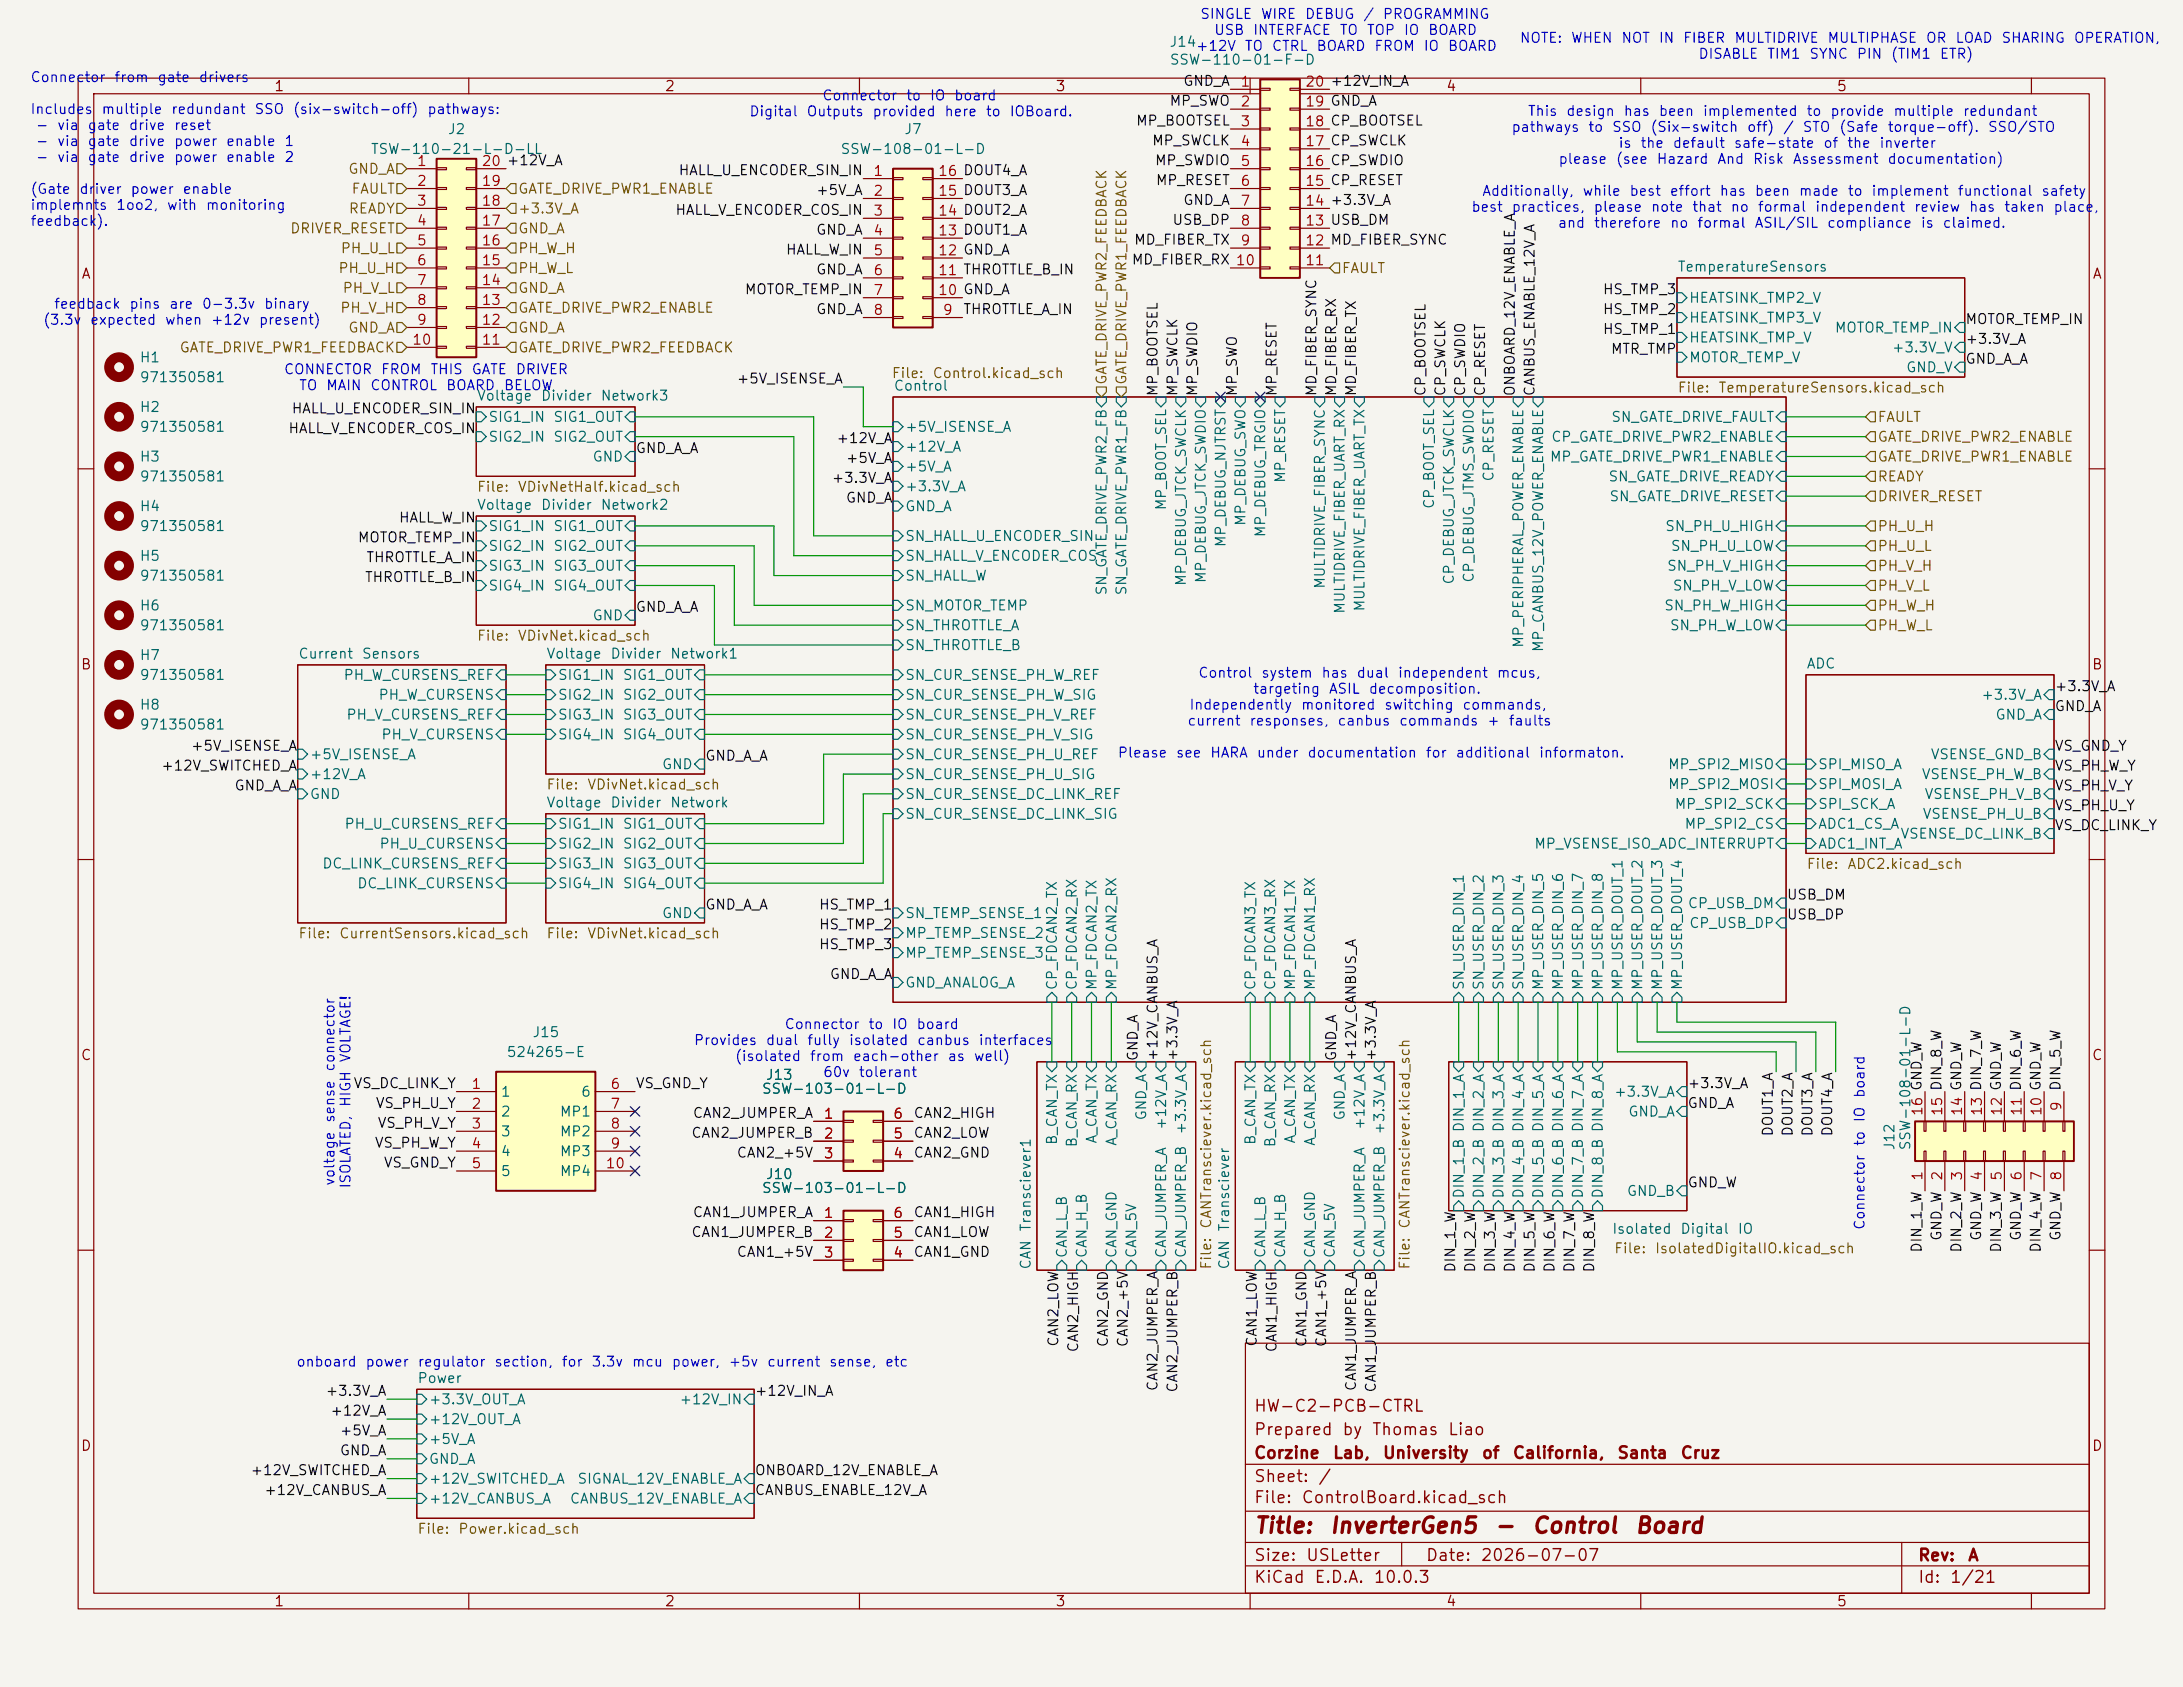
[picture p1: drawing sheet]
<svg xmlns="http://www.w3.org/2000/svg" width="279mm" height="216mm" viewBox="0 0 279 216" stroke-linecap="round" stroke-linejoin="round" font-family="sans-serif">
<defs><g id="words">
<g font-size="2" fill="#840000">
<text x="160.4" y="196.7">Title:</text>
<text x="170.1" y="196.7">InverterGen5</text>
<text x="191.2" y="196.7">-</text>
<text x="196" y="196.7">Control</text>
<text x="209.1" y="196.7">Board</text>
</g>
<g font-size="1.5" fill="#840000">
<text x="160.4" y="184">Prepared</text>
<text x="160.4" y="181">HW-C2-PCB-CTRL</text>
<text x="171.7" y="184">by</text>
<text x="175.5" y="184">Thomas</text>
<text x="185.2" y="184">Liao</text>
<text x="160.4" y="190">Sheet:</text>
<text x="160.4" y="187">Corzine</text>
<text x="168.6" y="190">/</text>
<text x="170.5" y="187">Lab,</text>
<text x="176.9" y="187">University</text>
<text x="189.6" y="187">of</text>
<text x="193.5" y="187">California,</text>
<text x="206.9" y="187">Santa</text>
<text x="215" y="187">Cruz</text>
<text x="160.4" y="192.7">File:</text>
<text x="166.5" y="192.7">ControlBoard.kicad_sch</text>
<text x="160.4" y="202.9">KiCad</text>
<text x="160.4" y="200.1">Size:</text>
<text x="167.1" y="200.1">USLetter</text>
<text x="168.1" y="202.9">E.D.A.</text>
<text x="175.7" y="202.9">10.0.3</text>
<text x="182.4" y="200.1">Date:</text>
<text x="189.4" y="200.1">2026-07-07</text>
<text x="245.4" y="200.1">Rev:</text>
<text x="245.4" y="202.9">Id:</text>
<text x="249.5" y="202.9">1/21</text>
<text x="251.8" y="200.1">A</text>
</g>
<g font-size="1.3" fill="#0000c2">
<text x="153.5" y="2.7">SINGLE</text>
<text x="155.3" y="4.8">USB</text>
<text x="160.3" y="4.8">INTERFACE</text>
<text x="161.3" y="2.7">WIRE</text>
<text x="166.9" y="2.7">DEBUG</text>
<text x="171.4" y="4.8">TO</text>
<text x="174.4" y="2.7">/</text>
<text x="174.8" y="4.8">TOP</text>
<text x="176.9" y="2.7">PROGRAMMING</text>
<text x="179.6" y="4.8">IO</text>
<text x="182.7" y="4.8">BOARD</text>
<text x="194.4" y="5.8">NOTE:</text>
<text x="201" y="5.8">WHEN</text>
<text x="207.4" y="5.8">NOT</text>
<text x="212.2" y="5.8">IN</text>
<text x="215.3" y="5.8">FIBER</text>
<text x="221.9" y="5.8">MULTIDRIVE</text>
<text x="233.8" y="5.8">MULTIPHASE</text>
<text x="246.4" y="5.8">OR</text>
<text x="250.2" y="5.8">LOAD</text>
<text x="256.1" y="5.8">SHARING</text>
<text x="265.3" y="5.8">OPERATION,</text>
<text x="3.8" y="10.8">Connector</text>
<text x="14.5" y="10.8">from</text>
<text x="20.1" y="10.8">gate</text>
<text x="25.3" y="10.8">drivers</text>
<text x="153" y="6.8">+12V</text>
<text x="159.2" y="6.8">TO</text>
<text x="162.7" y="6.8">CTRL</text>
<text x="168.4" y="6.8">BOARD</text>
<text x="175.8" y="6.8">FROM</text>
<text x="182.1" y="6.8">IO</text>
<text x="185.2" y="6.8">BOARD</text>
<text x="217.3" y="7.8">DISABLE</text>
<text x="226.1" y="7.8">TIM1</text>
<text x="231.5" y="7.8">SYNC</text>
<text x="237.6" y="7.8">PIN</text>
<text x="241.9" y="7.8">(TIM1</text>
<text x="248.2" y="7.8">ETR)</text>
<text x="3.8" y="14.9">Includes</text>
<text x="4.5" y="17">-</text>
<text x="7.2" y="17">via</text>
<text x="11.1" y="17">gate</text>
<text x="12.9" y="14.9">multiple</text>
<text x="16.4" y="17">drive</text>
<text x="21.8" y="14.9">redundant</text>
<text x="22.2" y="17">reset</text>
<text x="32.5" y="14.9">SSO</text>
<text x="37.4" y="14.9">(six-switch-off)</text>
<text x="54.6" y="14.9">pathways:</text>
<text x="95.8" y="15.2">Digital</text>
<text x="103.1" y="15.2">Outputs</text>
<text x="105.2" y="13.2">Connector</text>
<text x="111.6" y="15.2">provided</text>
<text x="115.9" y="13.2">to</text>
<text x="118.9" y="13.2">IO</text>
<text x="120.8" y="15.2">here</text>
<text x="122" y="13.2">board</text>
<text x="126.1" y="15.2">to</text>
<text x="129.1" y="15.2">IOBoard.</text>
<text x="193.4" y="17.2">pathways</text>
<text x="195.4" y="15.2">This</text>
<text x="200.4" y="15.2">design</text>
<text x="203.2" y="17.2">to</text>
<text x="206.2" y="17.2">SSO</text>
<text x="207.7" y="15.2">has</text>
<text x="211.1" y="17.2">(Six-switch</text>
<text x="212.2" y="15.2">been</text>
<text x="217.9" y="15.2">implemented</text>
<text x="223.5" y="17.2">off)</text>
<text x="228.1" y="17.2">/</text>
<text x="230.6" y="17.2">STO</text>
<text x="231.1" y="15.2">to</text>
<text x="234.2" y="15.2">provide</text>
<text x="235.3" y="17.2">(Safe</text>
<text x="241.5" y="17.2">torque-off).</text>
<text x="242.2" y="15.2">multiple</text>
<text x="251.1" y="15.2">redundant</text>
<text x="254.3" y="17.2">SSO/STO</text>
<text x="4.5" y="19">-</text>
<text x="4.5" y="21">-</text>
<text x="7.2" y="19">via</text>
<text x="7.2" y="21">via</text>
<text x="11.1" y="19">gate</text>
<text x="11.1" y="21">gate</text>
<text x="16.4" y="19">drive</text>
<text x="16.4" y="21">drive</text>
<text x="22.2" y="19">power</text>
<text x="22.2" y="21">power</text>
<text x="28.8" y="19">enable</text>
<text x="28.8" y="21">enable</text>
<text x="36.3" y="19">1</text>
<text x="36.3" y="21">2</text>
<text x="199.4" y="21.3">please</text>
<text x="206.7" y="21.3">(see</text>
<text x="207.1" y="19.2">is</text>
<text x="209.9" y="19.2">the</text>
<text x="211.9" y="21.3">Hazard</text>
<text x="214" y="19.2">default</text>
<text x="219.7" y="21.3">And</text>
<text x="221.8" y="19.2">safe-state</text>
<text x="224.3" y="21.3">Risk</text>
<text x="229.4" y="21.3">Assessment</text>
<text x="233.3" y="19.2">of</text>
<text x="236.3" y="19.2">the</text>
<text x="240.5" y="19.2">inverter</text>
<text x="241.5" y="21.3">documentation)</text>
<text x="3.8" y="25.1">(Gate</text>
<text x="3.8" y="27.2">implemnts</text>
<text x="3.8" y="29.2">feedback).</text>
<text x="10.1" y="25.1">driver</text>
<text x="14.8" y="27.2">1oo2,</text>
<text x="16.6" y="25.1">power</text>
<text x="21.3" y="27.2">with</text>
<text x="23.3" y="25.1">enable</text>
<text x="26.3" y="27.2">monitoring</text>
<text x="188.2" y="27.4">best</text>
<text x="189.6" y="25.4">Additionally,</text>
<text x="193.4" y="27.4">practices,</text>
<text x="199.3" y="29.5">and</text>
<text x="202.5" y="25.4">while</text>
<text x="203.9" y="27.4">please</text>
<text x="203.9" y="29.5">therefore</text>
<text x="208.5" y="25.4">best</text>
<text x="211.2" y="27.4">note</text>
<text x="213.6" y="25.4">effort</text>
<text x="213.7" y="29.5">no</text>
<text x="216.5" y="27.4">that</text>
<text x="217.1" y="29.5">formal</text>
<text x="220" y="25.4">has</text>
<text x="221.4" y="27.4">no</text>
<text x="224.5" y="29.5">ASIL/SIL</text>
<text x="224.5" y="25.4">been</text>
<text x="224.9" y="27.4">formal</text>
<text x="230.1" y="25.4">made</text>
<text x="232.2" y="27.4">independent</text>
<text x="233.7" y="29.5">compliance</text>
<text x="236.4" y="25.4">to</text>
<text x="239.4" y="25.4">implement</text>
<text x="244.9" y="27.4">review</text>
<text x="245.7" y="29.5">is</text>
<text x="248.5" y="29.5">claimed.</text>
<text x="250.5" y="25.4">functional</text>
<text x="251.9" y="27.4">has</text>
<text x="256.4" y="27.4">taken</text>
<text x="261.2" y="25.4">safety</text>
<text x="262.7" y="27.4">place,</text>
<text x="5.4" y="41.9">(3.3v</text>
<text x="6.8" y="39.8">feedback</text>
<text x="11.4" y="41.9">expected</text>
<text x="16.5" y="39.8">pins</text>
<text x="21" y="41.9">when</text>
<text x="21.6" y="39.8">are</text>
<text x="25.8" y="39.8">0-3.3v</text>
<text x="26.9" y="41.9">+12v</text>
<text x="33" y="41.9">present)</text>
<text x="33.7" y="39.8">binary</text>
<text x="36.3" y="48.2">CONNECTOR</text>
<text x="38.2" y="50.3">TO</text>
<text x="41.7" y="50.3">MAIN</text>
<text x="47.3" y="50.3">CONTROL</text>
<text x="48.7" y="48.2">FROM</text>
<text x="55" y="48.2">THIS</text>
<text x="57" y="50.3">BOARD</text>
<text x="60.3" y="48.2">GATE</text>
<text x="64.4" y="50.3">BELOW</text>
<text x="65.9" y="48.2">DRIVER</text>
<text x="153.3" y="87.1">Control</text>
<text x="160.3" y="89.1">targeting</text>
<text x="161.3" y="87.1">system</text>
<text x="169" y="87.1">has</text>
<text x="170" y="89.1">ASIL</text>
<text x="173.5" y="87.1">dual</text>
<text x="175.1" y="89.1">decomposition.</text>
<text x="178.8" y="87.1">independent</text>
<text x="191.5" y="87.1">mcus,</text>
<text x="151.9" y="93.2">current</text>
<text x="152.1" y="91.1">Independently</text>
<text x="159.8" y="93.2">responses,</text>
<text x="166.4" y="91.1">monitored</text>
<text x="171.1" y="93.2">canbus</text>
<text x="177.1" y="91.1">switching</text>
<text x="179" y="93.2">commands</text>
<text x="187.1" y="91.1">commands,</text>
<text x="190.2" y="93.2">+</text>
<text x="193" y="93.2">faults</text>
<text x="143" y="97.3">Please</text>
<text x="150.4" y="97.3">see</text>
<text x="154.8" y="97.3">HARA</text>
<text x="160.7" y="97.3">under</text>
<text x="167.2" y="97.3">documentation</text>
<text x="182.4" y="97.3">for</text>
<text x="186.2" y="97.3">additional</text>
<text x="196.9" y="97.3">informaton.</text>
<text x="43.1" y="137.2" transform="rotate(-90 43.1 137.2)">connector</text>
<text x="45.2" y="136.1" transform="rotate(-90 45.2 136.1)">VOLTAGE!</text>
<text x="88.7" y="134.1">Provides</text>
<text x="94" y="136.1">(isolated</text>
<text x="97.9" y="134.1">dual</text>
<text x="100.3" y="132">Connector</text>
<text x="103.2" y="134.1">fully</text>
<text x="103.6" y="136.1">from</text>
<text x="108.6" y="134.1">isolated</text>
<text x="109.1" y="136.1">each-other</text>
<text x="111.1" y="132">to</text>
<text x="114.1" y="132">IO</text>
<text x="117.2" y="132">board</text>
<text x="117.3" y="134.1">canbus</text>
<text x="121.2" y="136.1">as</text>
<text x="124.5" y="136.1">well)</text>
<text x="125.2" y="134.1">interfaces</text>
<text x="43.1" y="143.8" transform="rotate(-90 43.1 143.8)">sense</text>
<text x="45.2" y="141.8" transform="rotate(-90 45.2 141.8)">HIGH</text>
<text x="105.3" y="138.2">60v</text>
<text x="109.8" y="138.2">tolerant</text>
<text x="239" y="143.7" transform="rotate(-90 239 143.7)">IO</text>
<text x="239" y="140.6" transform="rotate(-90 239 140.6)">board</text>
<text x="239" y="146.8" transform="rotate(-90 239 146.8)">to</text>
<text x="43.1" y="151.9" transform="rotate(-90 43.1 151.9)">voltage</text>
<text x="45.2" y="152.2" transform="rotate(-90 45.2 152.2)">ISOLATED,</text>
<text x="239" y="157.5" transform="rotate(-90 239 157.5)">Connector</text>
<text x="37.8" y="175.2">onboard</text>
<text x="46.7" y="175.2">power</text>
<text x="53.4" y="175.2">regulator</text>
<text x="63.2" y="175.2">section,</text>
<text x="71.8" y="175.2">for</text>
<text x="75.6" y="175.2">3.3v</text>
<text x="80.8" y="175.2">mcu</text>
<text x="85.9" y="175.2">power,</text>
<text x="93.2" y="175.2">+5v</text>
<text x="98.1" y="175.2">current</text>
<text x="106" y="175.2">sense,</text>
<text x="113.2" y="175.2">etc</text>
</g>
<g font-size="1.3" fill="#840000">
<text x="35" y="12">1</text>
<text x="85" y="12">2</text>
<text x="135" y="12">3</text>
<text x="185" y="12">4</text>
<text x="235" y="12">5</text>
<text x="10.3" y="36">A</text>
<text x="267.7" y="36">A</text>
<text x="10.3" y="86">B</text>
<text x="267.7" y="86">B</text>
<text x="10.3" y="136">C</text>
<text x="267.7" y="136">C</text>
<text x="10.3" y="186">D</text>
<text x="267.7" y="186">D</text>
<text x="35" y="205.9">1</text>
<text x="85" y="205.9">2</text>
<text x="135" y="205.9">3</text>
<text x="185" y="205.9">4</text>
<text x="235" y="205.9">5</text>
</g>
<g font-size="1.3" fill="#006464">
<text x="149.6" y="6.3">J14</text>
<text x="149.6" y="8.6">SSW-110-01-F-D</text>
<text x="57.2" y="17.5">J2</text>
<text x="115.6" y="17.5">J7</text>
<text x="47.4" y="20">TSW-110-21-L-D-LL</text>
<text x="107.5" y="20">SSW-108-01-L-D</text>
<text x="214.6" y="35.1">TemperatureSensors</text>
<text x="216.1" y="39.1">HEATSINK_TMP2_V</text>
<text x="216.1" y="41.6">HEATSINK_TMP3_V</text>
<text x="17.8" y="46.7">H1</text>
<text x="216.1" y="44.2">HEATSINK_TMP_V</text>
<text x="216.1" y="46.7">MOTOR_TEMP_V</text>
<text x="234.7" y="42.9">MOTOR_TEMP_IN</text>
<text x="242.1" y="45.4">+3.3V_V</text>
<text x="243.9" y="48">GND_V</text>
<text x="17.8" y="49.2">971350581</text>
<text x="17.8" y="53">H2</text>
<text x="61" y="51.6">Voltage</text>
<text x="69.1" y="51.6">Divider</text>
<text x="76.8" y="51.6">Network3</text>
<text x="114.3" y="50.3">Control</text>
<text x="17.8" y="55.6">971350581</text>
<text x="17.8" y="59.4">H3</text>
<text x="62.4" y="54.3">SIG1_IN</text>
<text x="62.4" y="56.9">SIG2_IN</text>
<text x="70.7" y="54.3">SIG1_OUT</text>
<text x="70.7" y="56.9">SIG2_OUT</text>
<text x="75.7" y="59.4">GND</text>
<text x="115.8" y="55.6">+5V_ISENSE_A</text>
<text x="115.8" y="58.1">+12V_A</text>
<text x="198.3" y="59.4">MP_GATE_DRIVE_PWR1_ENABLE</text>
<text x="198.5" y="56.9">CP_GATE_DRIVE_PWR2_ENABLE</text>
<text x="206.1" y="54.3">SN_GATE_DRIVE_FAULT</text>
<text x="17.8" y="61.9">971350581</text>
<text x="17.8" y="65.7">H4</text>
<text x="61" y="65.6">Voltage</text>
<text x="69.1" y="65.6">Divider</text>
<text x="76.8" y="65.6">Network2</text>
<text x="115.8" y="63.2">+3.3V_A</text>
<text x="115.8" y="65.7">GND_A</text>
<text x="115.8" y="60.7">+5V_A</text>
<text x="149.6" y="65.4" transform="rotate(-90 149.6 65.4)">MP_BOOT_SEL</text>
<text x="164.8" y="61.9" transform="rotate(-90 164.8 61.9)">MP_RESET</text>
<text x="183.9" y="65.2" transform="rotate(-90 183.9 65.2)">CP_BOOT_SEL</text>
<text x="191.5" y="61.7" transform="rotate(-90 191.5 61.7)">CP_RESET</text>
<text x="205.8" y="61.9">SN_GATE_DRIVE_READY</text>
<text x="205.9" y="64.5">SN_GATE_DRIVE_RESET</text>
<text x="17.8" y="68.3">971350581</text>
<text x="62.4" y="68.3">SIG1_IN</text>
<text x="62.4" y="70.8">SIG2_IN</text>
<text x="70.7" y="68.3">SIG1_OUT</text>
<text x="70.7" y="70.8">SIG2_OUT</text>
<text x="115.8" y="69.6">SN_HALL_U_ENCODER_SIN</text>
<text x="157.2" y="70.1" transform="rotate(-90 157.2 70.1)">MP_DEBUG_NJTRST</text>
<text x="159.7" y="67.4" transform="rotate(-90 159.7 67.4)">MP_DEBUG_SWO</text>
<text x="162.3" y="68.9" transform="rotate(-90 162.3 68.9)">MP_DEBUG_TRGIO</text>
<text x="213" y="68.3">SN_PH_U_HIGH</text>
<text x="213.8" y="70.8">SN_PH_U_LOW</text>
<text x="17.8" y="74.6">971350581</text>
<text x="17.8" y="72.1">H5</text>
<text x="62.4" y="73.4">SIG3_IN</text>
<text x="62.4" y="75.9">SIG4_IN</text>
<text x="70.7" y="73.4">SIG3_OUT</text>
<text x="70.7" y="75.9">SIG4_OUT</text>
<text x="115.8" y="72.1">SN_HALL_V_ENCODER_COS</text>
<text x="115.8" y="74.6">SN_HALL_W</text>
<text x="141.9" y="76.3" transform="rotate(-90 141.9 76.3)">SN_GATE_DRIVE_PWR2_FB</text>
<text x="144.5" y="76.3" transform="rotate(-90 144.5 76.3)">SN_GATE_DRIVE_PWR1_FB</text>
<text x="152.1" y="75.1" transform="rotate(-90 152.1 75.1)">MP_DEBUG_JTCK_SWCLK</text>
<text x="154.6" y="74.7" transform="rotate(-90 154.6 74.7)">MP_DEBUG_JTCK_SWDIO</text>
<text x="169.9" y="75.4" transform="rotate(-90 169.9 75.4)">MULTIDRIVE_FIBER_SYNC</text>
<text x="186.4" y="74.9" transform="rotate(-90 186.4 74.9)">CP_DEBUG_JTCK_SWCLK</text>
<text x="188.9" y="74.7" transform="rotate(-90 188.9 74.7)">CP_DEBUG_JTMS_SWDIO</text>
<text x="213.3" y="73.4">SN_PH_V_HIGH</text>
<text x="214" y="75.9">SN_PH_V_LOW</text>
<text x="17.8" y="81">971350581</text>
<text x="17.8" y="78.4">H6</text>
<text x="75.7" y="79.7">GND</text>
<text x="115.8" y="78.4">SN_MOTOR_TEMP</text>
<text x="115.8" y="81">SN_THROTTLE_A</text>
<text x="115.8" y="83.5">SN_THROTTLE_B</text>
<text x="172.4" y="78.6" transform="rotate(-90 172.4 78.6)">MULTIDRIVE_FIBER_UART_RX</text>
<text x="175" y="78.3" transform="rotate(-90 175 78.3)">MULTIDRIVE_FIBER_UART_TX</text>
<text x="195.3" y="83" transform="rotate(-90 195.3 83)">MP_PERIPHERAL_POWER_ENABLE</text>
<text x="197.8" y="83.5" transform="rotate(-90 197.8 83.5)">MP_CANBUS_12V_POWER_ENABLE</text>
<text x="212.9" y="78.4">SN_PH_W_HIGH</text>
<text x="213.6" y="81">SN_PH_W_LOW</text>
<text x="17.8" y="87.3">971350581</text>
<text x="17.8" y="84.8">H7</text>
<text x="38.1" y="84.6">Current</text>
<text x="43.9" y="87.3">PH_W_CURSENS_REF</text>
<text x="46.2" y="84.6">Sensors</text>
<text x="48.4" y="89.9">PH_W_CURSENS</text>
<text x="69.8" y="84.6">Voltage</text>
<text x="71.3" y="87.3">SIG1_IN</text>
<text x="71.3" y="89.9">SIG2_IN</text>
<text x="78" y="84.6">Divider</text>
<text x="79.6" y="87.3">SIG1_OUT</text>
<text x="79.6" y="89.9">SIG2_OUT</text>
<text x="85.7" y="84.6">Network1</text>
<text x="115.8" y="87.3">SN_CUR_SENSE_PH_W_REF</text>
<text x="115.8" y="89.9">SN_CUR_SENSE_PH_W_SIG</text>
<text x="231.1" y="85.9">ADC</text>
<text x="253.5" y="89.9">+3.3V_A</text>
<text x="17.8" y="93.7">971350581</text>
<text x="17.8" y="91.1">H8</text>
<text x="44.2" y="92.4">PH_V_CURSENS_REF</text>
<text x="48.7" y="95">PH_V_CURSENS</text>
<text x="71.3" y="92.4">SIG3_IN</text>
<text x="71.3" y="95">SIG4_IN</text>
<text x="79.6" y="92.4">SIG3_OUT</text>
<text x="79.6" y="95">SIG4_OUT</text>
<text x="115.8" y="92.4">SN_CUR_SENSE_PH_V_REF</text>
<text x="115.8" y="95">SN_CUR_SENSE_PH_V_SIG</text>
<text x="255.3" y="92.4">GND_A</text>
<text x="39.6" y="100">+12V_A</text>
<text x="39.6" y="97.5">+5V_ISENSE_A</text>
<text x="84.6" y="98.8">GND</text>
<text x="115.8" y="97.5">SN_CUR_SENSE_PH_U_REF</text>
<text x="115.8" y="100">SN_CUR_SENSE_PH_U_SIG</text>
<text x="213.4" y="98.8">MP_SPI2_MISO</text>
<text x="213.4" y="101.3">MP_SPI2_MOSI</text>
<text x="232.6" y="98.8">SPI_MISO_A</text>
<text x="232.6" y="101.3">SPI_MOSI_A</text>
<text x="245.9" y="100">VSENSE_PH_W_B</text>
<text x="247" y="97.5">VSENSE_GND_B</text>
<text x="39.6" y="102.6">GND</text>
<text x="44" y="106.4">PH_U_CURSENS_REF</text>
<text x="69.8" y="103.7">Voltage</text>
<text x="71.3" y="106.4">SIG1_IN</text>
<text x="78" y="103.7">Divider</text>
<text x="79.6" y="106.4">SIG1_OUT</text>
<text x="85.7" y="103.7">Network</text>
<text x="115.8" y="102.6">SN_CUR_SENSE_DC_LINK_REF</text>
<text x="115.8" y="105.1">SN_CUR_SENSE_DC_LINK_SIG</text>
<text x="214.2" y="103.8">MP_SPI2_SCK</text>
<text x="215.5" y="106.4">MP_SPI2_CS</text>
<text x="232.6" y="103.8">SPI_SCK_A</text>
<text x="232.6" y="106.4">ADC1_CS_A</text>
<text x="243.1" y="107.7">VSENSE_DC_LINK_B</text>
<text x="246" y="105.1">VSENSE_PH_U_B</text>
<text x="246.2" y="102.6">VSENSE_PH_V_B</text>
<text x="41.2" y="111.5">DC_LINK_CURSENS_REF</text>
<text x="48.5" y="108.9">PH_U_CURSENS</text>
<text x="71.3" y="108.9">SIG2_IN</text>
<text x="71.3" y="111.5">SIG3_IN</text>
<text x="79.6" y="108.9">SIG2_OUT</text>
<text x="79.6" y="111.5">SIG3_OUT</text>
<text x="196.3" y="108.9">MP_VSENSE_ISO_ADC_INTERRUPT</text>
<text x="232.6" y="108.9">ADC1_INT_A</text>
<text x="45.6" y="114">DC_LINK_CURSENS</text>
<text x="71.3" y="114">SIG4_IN</text>
<text x="79.6" y="114">SIG4_OUT</text>
<text x="84.6" y="117.8">GND</text>
<text x="115.8" y="117.8">SN_TEMP_SENSE_1</text>
<text x="215.9" y="116.5">CP_USB_DM</text>
<text x="216.1" y="119.1">CP_USB_DP</text>
<text x="115.8" y="120.4">MP_TEMP_SENSE_2</text>
<text x="115.8" y="122.9">MP_TEMP_SENSE_3</text>
<text x="115.8" y="126.7">GND_ANALOG_A</text>
<text x="135.6" y="126.8" transform="rotate(-90 135.6 126.8)">CP_FDCAN2_TX</text>
<text x="138.1" y="126.8" transform="rotate(-90 138.1 126.8)">CP_FDCAN2_RX</text>
<text x="140.7" y="126.8" transform="rotate(-90 140.7 126.8)">MP_FDCAN2_TX</text>
<text x="143.2" y="126.8" transform="rotate(-90 143.2 126.8)">MP_FDCAN2_RX</text>
<text x="161" y="126.8" transform="rotate(-90 161 126.8)">CP_FDCAN3_TX</text>
<text x="163.5" y="126.8" transform="rotate(-90 163.5 126.8)">CP_FDCAN3_RX</text>
<text x="166.1" y="126.8" transform="rotate(-90 166.1 126.8)">MP_FDCAN1_TX</text>
<text x="168.6" y="126.8" transform="rotate(-90 168.6 126.8)">MP_FDCAN1_RX</text>
<text x="187.7" y="126.8" transform="rotate(-90 187.7 126.8)">SN_USER_DIN_1</text>
<text x="190.2" y="126.8" transform="rotate(-90 190.2 126.8)">SN_USER_DIN_2</text>
<text x="192.7" y="126.8" transform="rotate(-90 192.7 126.8)">SN_USER_DIN_3</text>
<text x="195.3" y="126.8" transform="rotate(-90 195.3 126.8)">SN_USER_DIN_4</text>
<text x="197.8" y="126.8" transform="rotate(-90 197.8 126.8)">MP_USER_DIN_5</text>
<text x="200.4" y="126.8" transform="rotate(-90 200.4 126.8)">MP_USER_DIN_6</text>
<text x="202.9" y="126.8" transform="rotate(-90 202.9 126.8)">MP_USER_DIN_7</text>
<text x="205.4" y="126.8" transform="rotate(-90 205.4 126.8)">MP_USER_DIN_8</text>
<text x="208" y="126.8" transform="rotate(-90 208 126.8)">MP_USER_DOUT_1</text>
<text x="210.5" y="126.8" transform="rotate(-90 210.5 126.8)">MP_USER_DOUT_2</text>
<text x="213.1" y="126.8" transform="rotate(-90 213.1 126.8)">MP_USER_DOUT_3</text>
<text x="215.6" y="126.8" transform="rotate(-90 215.6 126.8)">MP_USER_DOUT_4</text>
<text x="64.8" y="135.6">524265-E</text>
<text x="68.1" y="133.1">J15</text>
<text x="64" y="140.7">1</text>
<text x="64" y="143.2">2</text>
<text x="71.6" y="143.2">MP1</text>
<text x="74.3" y="140.7">6</text>
<text x="97.4" y="140.3">SSW-103-01-L-D</text>
<text x="97.9" y="138.5">J13</text>
<text x="147" y="143.5" transform="rotate(-90 147 143.5)">GND_A</text>
<text x="172.4" y="143.5" transform="rotate(-90 172.4 143.5)">GND_A</text>
<text x="206.5" y="140.7">+3.3V_A</text>
<text x="208.3" y="143.2">GND_A</text>
<text x="64" y="145.8">3</text>
<text x="64" y="148.3">4</text>
<text x="71.6" y="145.8">MP2</text>
<text x="71.6" y="148.3">MP3</text>
<text x="135.6" y="146.6" transform="rotate(-90 135.6 146.6)">B_CAN_TX</text>
<text x="138.1" y="146.9" transform="rotate(-90 138.1 146.9)">B_CAN_RX</text>
<text x="140.7" y="146.4" transform="rotate(-90 140.7 146.4)">A_CAN_TX</text>
<text x="143.2" y="146.7" transform="rotate(-90 143.2 146.7)">A_CAN_RX</text>
<text x="149.6" y="144.7" transform="rotate(-90 149.6 144.7)">+12V_A</text>
<text x="152.1" y="145.3" transform="rotate(-90 152.1 145.3)">+3.3V_A</text>
<text x="161" y="146.6" transform="rotate(-90 161 146.6)">B_CAN_TX</text>
<text x="163.5" y="146.9" transform="rotate(-90 163.5 146.9)">B_CAN_RX</text>
<text x="166.1" y="146.4" transform="rotate(-90 166.1 146.4)">A_CAN_TX</text>
<text x="168.6" y="146.7" transform="rotate(-90 168.6 146.7)">A_CAN_RX</text>
<text x="175" y="144.7" transform="rotate(-90 175 144.7)">+12V_A</text>
<text x="177.5" y="145.3" transform="rotate(-90 177.5 145.3)">+3.3V_A</text>
<text x="242.8" y="147.3" transform="rotate(-90 242.8 147.3)">J12</text>
<text x="244.8" y="147.3" transform="rotate(-90 244.8 147.3)">SSW-108-01-L-D</text>
<text x="64" y="150.8">5</text>
<text x="71.6" y="150.8">MP4</text>
<text x="97.4" y="153">SSW-103-01-L-D</text>
<text x="97.9" y="151.2">J10</text>
<text x="187.7" y="153.5" transform="rotate(-90 187.7 153.5)">DIN_1_B DIN_1_A</text>
<text x="190.2" y="153.5" transform="rotate(-90 190.2 153.5)">DIN_2_B DIN_2_A</text>
<text x="192.7" y="153.5" transform="rotate(-90 192.7 153.5)">DIN_3_B DIN_3_A</text>
<text x="195.3" y="153.5" transform="rotate(-90 195.3 153.5)">DIN_4_B DIN_4_A</text>
<text x="197.8" y="153.5" transform="rotate(-90 197.8 153.5)">DIN_5_B DIN_5_A</text>
<text x="200.4" y="153.5" transform="rotate(-90 200.4 153.5)">DIN_6_B DIN_6_A</text>
<text x="202.9" y="153.5" transform="rotate(-90 202.9 153.5)">DIN_7_B DIN_7_A</text>
<text x="205.4" y="153.5" transform="rotate(-90 205.4 153.5)">DIN_8_B DIN_8_A</text>
<text x="208.1" y="153.4">GND_B</text>
<text x="132.2" y="157.7" transform="rotate(-90 132.2 157.7)">Transciever1</text>
<text x="136.9" y="161.1" transform="rotate(-90 136.9 161.1)">CAN_L_B</text>
<text x="139.4" y="161.1" transform="rotate(-90 139.4 161.1)">CAN_H_B</text>
<text x="143.2" y="161.1" transform="rotate(-90 143.2 161.1)">CAN_GND</text>
<text x="145.8" y="161.1" transform="rotate(-90 145.8 161.1)">CAN_5V</text>
<text x="149.6" y="161.1" transform="rotate(-90 149.6 161.1)">CAN_JUMPER_A</text>
<text x="152.1" y="161.1" transform="rotate(-90 152.1 161.1)">CAN_JUMPER_B</text>
<text x="157.6" y="157.7" transform="rotate(-90 157.6 157.7)">Transciever</text>
<text x="162.3" y="161.1" transform="rotate(-90 162.3 161.1)">CAN_L_B</text>
<text x="164.8" y="161.1" transform="rotate(-90 164.8 161.1)">CAN_H_B</text>
<text x="168.6" y="161.1" transform="rotate(-90 168.6 161.1)">CAN_GND</text>
<text x="171.2" y="161.1" transform="rotate(-90 171.2 161.1)">CAN_5V</text>
<text x="175" y="161.1" transform="rotate(-90 175 161.1)">CAN_JUMPER_A</text>
<text x="177.5" y="161.1" transform="rotate(-90 177.5 161.1)">CAN_JUMPER_B</text>
<text x="206.2" y="158.2">Isolated</text>
<text x="215" y="158.2">Digital</text>
<text x="222.3" y="158.2">IO</text>
<text x="132.2" y="162.6" transform="rotate(-90 132.2 162.6)">CAN</text>
<text x="157.6" y="162.6" transform="rotate(-90 157.6 162.6)">CAN</text>
<text x="53.3" y="177.3">Power</text>
<text x="54.8" y="180">+3.3V_OUT_A</text>
<text x="54.8" y="182.6">+12V_OUT_A</text>
<text x="54.8" y="185.1">+5V_A</text>
<text x="86.9" y="180">+12V_IN</text>
<text x="54.8" y="187.7">GND_A</text>
<text x="54.8" y="190.2">+12V_SWITCHED_A</text>
<text x="73.8" y="190.2">SIGNAL_12V_ENABLE_A</text>
<text x="54.8" y="192.7">+12V_CANBUS_A</text>
<text x="72.8" y="192.7">CANBUS_12V_ENABLE_A</text>
</g>
<g font-size="1.3" fill="#0f0f0f">
<text x="151.4" y="11.3">GND_A</text>
<text x="145.3" y="16.4">MP_BOOTSEL</text>
<text x="149.6" y="13.8">MP_SWO</text>
<text x="86.8" y="22.7">HALL_U_ENCODER_SIN_IN</text>
<text x="147.4" y="18.9">MP_SWCLK</text>
<text x="147.7" y="21.5">MP_SWDIO</text>
<text x="86.3" y="27.8">HALL_V_ENCODER_COS_IN</text>
<text x="104.4" y="25.3">+5V_A</text>
<text x="147.8" y="24">MP_RESET</text>
<text x="150" y="29.1">USB_DP</text>
<text x="151.4" y="26.5">GND_A</text>
<text x="100.5" y="32.9">HALL_W_IN</text>
<text x="104.4" y="35.4">GND_A</text>
<text x="104.4" y="30.4">GND_A</text>
<text x="144.8" y="34.2">MD_FIBER_RX 10</text>
<text x="145.1" y="31.6">MD_FIBER_TX</text>
<text x="95.2" y="38">MOTOR_TEMP_IN</text>
<text x="104.4" y="40.5">GND_A</text>
<text x="123.2" y="40.5">THROTTLE_A_IN</text>
<text x="205.1" y="40.5">HS_TMP_2</text>
<text x="205.1" y="38">HS_TMP_3</text>
<text x="251.5" y="41.8">MOTOR_TEMP_IN</text>
<text x="205.1" y="43.1">HS_TMP_1</text>
<text x="206.1" y="45.6">MTR_TMP</text>
<text x="251.5" y="44.3">+3.3V_A</text>
<text x="251.5" y="46.9">GND_A_A</text>
<text x="37.2" y="53.2">HALL_U_ENCODER_SIN_IN</text>
<text x="94.2" y="49.4">+5V_ISENSE_A</text>
<text x="148.5" y="50.8" transform="rotate(-90 148.5 50.8)">MP_BOOTSEL</text>
<text x="151" y="50.8" transform="rotate(-90 151 50.8)">MP_SWCLK</text>
<text x="153.5" y="50.8" transform="rotate(-90 153.5 50.8)">MP_SWDIO</text>
<text x="158.6" y="50.8" transform="rotate(-90 158.6 50.8)">MP_SWO</text>
<text x="163.7" y="50.8" transform="rotate(-90 163.7 50.8)">MP_RESET</text>
<text x="168.8" y="50.8" transform="rotate(-90 168.8 50.8)">MD_FIBER_SYNC</text>
<text x="171.3" y="50.8" transform="rotate(-90 171.3 50.8)">MD_FIBER_RX</text>
<text x="173.9" y="50.8" transform="rotate(-90 173.9 50.8)">MD_FIBER_TX</text>
<text x="182.8" y="50.8" transform="rotate(-90 182.8 50.8)">CP_BOOTSEL</text>
<text x="185.3" y="50.8" transform="rotate(-90 185.3 50.8)">CP_SWCLK</text>
<text x="187.8" y="50.8" transform="rotate(-90 187.8 50.8)">CP_SWDIO</text>
<text x="190.4" y="50.8" transform="rotate(-90 190.4 50.8)">CP_RESET</text>
<text x="194.2" y="50.8" transform="rotate(-90 194.2 50.8)">ONBOARD_12V_ENABLE_A</text>
<text x="196.7" y="50.8" transform="rotate(-90 196.7 50.8)">CANBUS_ENABLE_12V_A</text>
<text x="36.8" y="55.8">HALL_V_ENCODER_COS_IN</text>
<text x="81.3" y="58.3">GND_A_A</text>
<text x="107" y="57">+12V_A</text>
<text x="108.2" y="59.6">+5V_A</text>
<text x="106.4" y="62.1">+3.3V_A</text>
<text x="108.2" y="64.6">GND_A</text>
<text x="45.7" y="69.7">MOTOR_TEMP_IN</text>
<text x="51" y="67.2">HALL_W_IN</text>
<text x="46.6" y="74.8">THROTTLE_B_IN</text>
<text x="46.8" y="72.3">THROTTLE_A_IN</text>
<text x="81.3" y="78.6">GND_A_A</text>
<text x="262.9" y="88.8">+3.3V_A</text>
<text x="262.9" y="91.3">GND_A</text>
<text x="20.5" y="98.9">+12V_SWITCHED_A</text>
<text x="24.4" y="96.4">+5V_ISENSE_A</text>
<text x="29.9" y="101.5">GND_A_A</text>
<text x="90.2" y="97.7">GND_A_A</text>
<text x="262.9" y="96.4">VS_GND_Y</text>
<text x="262.9" y="101.5">VS_PH_V_Y</text>
<text x="262.9" y="98.9">VS_PH_W_Y</text>
<text x="262.9" y="106.6">VS_DC_LINK_Y</text>
<text x="262.9" y="104">VS_PH_U_Y</text>
<text x="90.2" y="116.7">GND_A_A</text>
<text x="104.7" y="116.7">HS_TMP_1</text>
<text x="104.7" y="119.3">HS_TMP_2</text>
<text x="228.6" y="115.4">USB_DM</text>
<text x="228.6" y="118">USB_DP</text>
<text x="104.7" y="121.8">HS_TMP_3</text>
<text x="106.1" y="125.6">GND_A_A</text>
<text x="145.9" y="135.9" transform="rotate(-90 145.9 135.9)">GND_A</text>
<text x="148.5" y="135.9" transform="rotate(-90 148.5 135.9)">+12V_CANBUS_A</text>
<text x="151" y="135.9" transform="rotate(-90 151 135.9)">+3.3V_A</text>
<text x="171.3" y="135.9" transform="rotate(-90 171.3 135.9)">GND_A</text>
<text x="173.9" y="135.9" transform="rotate(-90 173.9 135.9)">+12V_CANBUS_A</text>
<text x="176.4" y="135.9" transform="rotate(-90 176.4 135.9)">+3.3V_A</text>
<text x="45.2" y="139.6">VS_DC_LINK_Y</text>
<text x="48" y="142.1">VS_PH_U_Y</text>
<text x="81.3" y="139.6">VS_GND_Y</text>
<text x="88.6" y="143.4">CAN2_JUMPER_A</text>
<text x="116.8" y="143.4">CAN2_HIGH</text>
<text x="215.9" y="142.1">GND_A</text>
<text x="215.9" y="139.6">+3.3V_A</text>
<text x="264" y="139.7" transform="rotate(-90 264 139.7)">DIN_5_W</text>
<text x="47.9" y="147.2">VS_PH_W_Y</text>
<text x="48.2" y="144.7">VS_PH_V_Y</text>
<text x="49" y="149.7">VS_GND_Y</text>
<text x="88.4" y="145.9">CAN2_JUMPER_B</text>
<text x="94.2" y="148.5">CAN2_+5V</text>
<text x="116.8" y="145.9">CAN2_LOW</text>
<text x="116.8" y="148.5">CAN2_GND</text>
<text x="227.2" y="145.5" transform="rotate(-90 227.2 145.5)">DOUT1_A</text>
<text x="229.7" y="145.5" transform="rotate(-90 229.7 145.5)">DOUT2_A</text>
<text x="232.3" y="145.5" transform="rotate(-90 232.3 145.5)">DOUT3_A</text>
<text x="234.8" y="145.5" transform="rotate(-90 234.8 145.5)">DOUT4_A</text>
<text x="215.9" y="152.3">GND_W</text>
<text x="88.4" y="158.6">CAN1_JUMPER_B</text>
<text x="88.6" y="156.1">CAN1_JUMPER_A</text>
<text x="94.2" y="161.2">CAN1_+5V</text>
<text x="116.8" y="156.1">CAN1_HIGH</text>
<text x="116.8" y="158.6">CAN1_LOW</text>
<text x="116.8" y="161.2">CAN1_GND</text>
<text x="246.3" y="160.4" transform="rotate(-90 246.3 160.4)">DIN_1_W</text>
<text x="248.8" y="158.9" transform="rotate(-90 248.8 158.9)">GND_W</text>
<text x="251.3" y="160.4" transform="rotate(-90 251.3 160.4)">DIN_2_W</text>
<text x="253.9" y="158.9" transform="rotate(-90 253.9 158.9)">GND_W</text>
<text x="256.4" y="160.4" transform="rotate(-90 256.4 160.4)">DIN_3_W</text>
<text x="259" y="158.9" transform="rotate(-90 259 158.9)">GND_W</text>
<text x="261.5" y="160.4" transform="rotate(-90 261.5 160.4)">DIN_4_W</text>
<text x="264" y="158.9" transform="rotate(-90 264 158.9)">GND_W</text>
<text x="186.6" y="162.9" transform="rotate(-90 186.6 162.9)">DIN_1_W</text>
<text x="189.1" y="162.9" transform="rotate(-90 189.1 162.9)">DIN_2_W</text>
<text x="191.6" y="162.9" transform="rotate(-90 191.6 162.9)">DIN_3_W</text>
<text x="194.2" y="162.9" transform="rotate(-90 194.2 162.9)">DIN_4_W</text>
<text x="196.7" y="162.9" transform="rotate(-90 196.7 162.9)">DIN_5_W</text>
<text x="199.3" y="162.9" transform="rotate(-90 199.3 162.9)">DIN_6_W</text>
<text x="201.8" y="162.9" transform="rotate(-90 201.8 162.9)">DIN_7_W</text>
<text x="204.3" y="162.9" transform="rotate(-90 204.3 162.9)">DIN_8_W</text>
<text x="135.8" y="172.4" transform="rotate(-90 135.8 172.4)">CAN2_LOW</text>
<text x="138.3" y="173.2" transform="rotate(-90 138.3 173.2)">CAN2_HIGH</text>
<text x="142.1" y="172.5" transform="rotate(-90 142.1 172.5)">CAN2_GND</text>
<text x="144.7" y="172.5" transform="rotate(-90 144.7 172.5)">CAN2_+5V</text>
<text x="161.2" y="172.4" transform="rotate(-90 161.2 172.4)">CAN1_LOW</text>
<text x="163.7" y="173.2" transform="rotate(-90 163.7 173.2)">CAN1_HIGH</text>
<text x="167.5" y="172.5" transform="rotate(-90 167.5 172.5)">CAN1_GND</text>
<text x="170.1" y="172.5" transform="rotate(-90 170.1 172.5)">CAN1_+5V</text>
<text x="41.6" y="178.9">+3.3V_A</text>
<text x="96.5" y="178.9">+12V_IN_A</text>
<text x="148.5" y="178.1" transform="rotate(-90 148.5 178.1)">CAN2_JUMPER_A</text>
<text x="151" y="178.3" transform="rotate(-90 151 178.3)">CAN2_JUMPER_B</text>
<text x="173.9" y="178.1" transform="rotate(-90 173.9 178.1)">CAN1_JUMPER_A</text>
<text x="176.4" y="178.3" transform="rotate(-90 176.4 178.3)">CAN1_JUMPER_B</text>
<text x="42.2" y="181.5">+12V_A</text>
<text x="43.4" y="184">+5V_A</text>
<text x="32" y="189.1">+12V_SWITCHED_A</text>
<text x="33.7" y="191.6">+12V_CANBUS_A</text>
<text x="43.4" y="186.6">GND_A</text>
<text x="96.5" y="191.6">CANBUS_ENABLE_12V_A</text>
<text x="96.5" y="189.1">ONBOARD_12V_ENABLE_A</text>
</g>
<g font-size="1.3" fill="#a90000">
<text x="158.7" y="11.4">1</text>
<text x="167" y="11.4">20 +12V_IN_A</text>
<text x="158.7" y="13.9">2</text>
<text x="158.7" y="16.5">3</text>
<text x="167" y="16.5">18 CP_BOOTSEL</text>
<text x="167" y="13.9">19 GND_A</text>
<text x="53.3" y="21.6">1</text>
<text x="61.6" y="21.6">20 +12V_A</text>
<text x="111.7" y="22.8">1</text>
<text x="120" y="22.8">16 DOUT4_A</text>
<text x="158.7" y="19">4</text>
<text x="158.7" y="21.6">5</text>
<text x="167" y="21.6">16 CP_SWDIO</text>
<text x="167" y="19">17 CP_SWCLK</text>
<text x="53.3" y="24.1">2</text>
<text x="53.3" y="26.6">3</text>
<text x="53.3" y="29.2">4</text>
<text x="61.6" y="29.2">17</text>
<text x="61.6" y="26.6">18</text>
<text x="61.6" y="24.1">19</text>
<text x="111.7" y="25.4">2</text>
<text x="111.7" y="27.9">3</text>
<text x="120" y="27.9">14 DOUT2_A</text>
<text x="120" y="25.4">15 DOUT3_A</text>
<text x="158.7" y="24.1">6</text>
<text x="158.7" y="26.6">7</text>
<text x="158.7" y="29.2">8</text>
<text x="167" y="29.2">13 USB_DM</text>
<text x="167" y="26.6">14 +3.3V_A</text>
<text x="167" y="24.1">15 CP_RESET</text>
<text x="53.3" y="31.7">5</text>
<text x="53.3" y="34.3">6</text>
<text x="61.6" y="34.3">15</text>
<text x="61.6" y="31.7">16</text>
<text x="111.7" y="30.5">4</text>
<text x="111.7" y="33">5</text>
<text x="111.7" y="35.5">6</text>
<text x="120" y="35.5">11 THROTTLE_B_IN</text>
<text x="120" y="33">12 GND_A</text>
<text x="120" y="30.5">13 DOUT1_A</text>
<text x="158.7" y="31.7">9</text>
<text x="167" y="34.3">11</text>
<text x="167" y="31.7">12 MD_FIBER_SYNC</text>
<text x="53.3" y="36.8">7</text>
<text x="53.3" y="39.3">8</text>
<text x="53.3" y="41.9">9</text>
<text x="61.6" y="41.9">12</text>
<text x="61.6" y="39.3">13</text>
<text x="61.6" y="36.8">14</text>
<text x="111.7" y="38.1">7</text>
<text x="111.7" y="40.6">8</text>
<text x="120" y="38.1">10 GND_A</text>
<text x="120.6" y="40.6">9</text>
<text x="52.7" y="44.4">10</text>
<text x="61.6" y="44.4">11</text>
<text x="60.3" y="139.7">1</text>
<text x="60.3" y="142.2">2</text>
<text x="78" y="139.7">6</text>
<text x="78" y="142.2">7</text>
<text x="105.3" y="143.5">1</text>
<text x="114.2" y="143.5">6</text>
<text x="246.4" y="142.9" transform="rotate(-90 246.4 142.9)">16 GND_W</text>
<text x="248.9" y="142.9" transform="rotate(-90 248.9 142.9)">15 DIN_8_W</text>
<text x="251.4" y="142.9" transform="rotate(-90 251.4 142.9)">14 GND_W</text>
<text x="254" y="142.9" transform="rotate(-90 254 142.9)">13 DIN_7_W</text>
<text x="256.5" y="142.9" transform="rotate(-90 256.5 142.9)">12 GND_W</text>
<text x="259.1" y="142.9" transform="rotate(-90 259.1 142.9)">11 DIN_6_W</text>
<text x="261.6" y="142.9" transform="rotate(-90 261.6 142.9)">10 GND_W</text>
<text x="264.1" y="142.3" transform="rotate(-90 264.1 142.3)">9</text>
<text x="60.3" y="144.8">3</text>
<text x="60.3" y="147.3">4</text>
<text x="60.3" y="149.8">5</text>
<text x="77.4" y="149.8">10</text>
<text x="78" y="144.8">8</text>
<text x="78" y="147.3">9</text>
<text x="105.3" y="146">2</text>
<text x="105.3" y="148.6">3</text>
<text x="114.2" y="148.6">4</text>
<text x="114.2" y="146">5</text>
<text x="246.4" y="151.2" transform="rotate(-90 246.4 151.2)">1</text>
<text x="248.9" y="151.2" transform="rotate(-90 248.9 151.2)">2</text>
<text x="251.4" y="151.2" transform="rotate(-90 251.4 151.2)">3</text>
<text x="254" y="151.2" transform="rotate(-90 254 151.2)">4</text>
<text x="256.5" y="151.2" transform="rotate(-90 256.5 151.2)">5</text>
<text x="259.1" y="151.2" transform="rotate(-90 259.1 151.2)">6</text>
<text x="261.6" y="151.2" transform="rotate(-90 261.6 151.2)">7</text>
<text x="264.1" y="151.2" transform="rotate(-90 264.1 151.2)">8</text>
<text x="105.3" y="156.2">1</text>
<text x="105.3" y="158.7">2</text>
<text x="105.3" y="161.3">3</text>
<text x="114.2" y="161.3">4</text>
<text x="114.2" y="158.7">5</text>
<text x="114.2" y="156.2">6</text>
</g>
<g font-size="1.3" fill="#725600">
<text x="44.5" y="22.6">GND_A</text>
<text x="44.5" y="27.6">READY</text>
<text x="44.9" y="25.1">FAULT</text>
<text x="66.2" y="25.1">GATE_DRIVE_PWR1_ENABLE</text>
<text x="66.2" y="27.6">+3.3V_A</text>
<text x="37" y="30.2">DRIVER_RESET</text>
<text x="43.2" y="35.3">PH_U_H</text>
<text x="43.5" y="32.7">PH_U_L</text>
<text x="66.2" y="32.7">PH_W_H</text>
<text x="66.2" y="35.3">PH_W_L</text>
<text x="66.2" y="30.2">GND_A</text>
<text x="171.6" y="35.3">FAULT</text>
<text x="43.5" y="40.3">PH_V_H</text>
<text x="43.8" y="37.8">PH_V_L</text>
<text x="66.2" y="40.3">GATE_DRIVE_PWR2_ENABLE</text>
<text x="66.2" y="37.8">GND_A</text>
<text x="22.9" y="45.4">GATE_DRIVE_PWR1_FEEDBACK</text>
<text x="44.5" y="42.9">GND_A</text>
<text x="66.2" y="42.9">GND_A</text>
<text x="66.2" y="45.4">GATE_DRIVE_PWR2_FEEDBACK</text>
<text x="114" y="48.7">File:</text>
<text x="119.3" y="48.7">Control.kicad_sch</text>
<text x="141.9" y="49.3" transform="rotate(-90 141.9 49.3)">GATE_DRIVE_PWR2_FEEDBACK</text>
<text x="144.5" y="49.3" transform="rotate(-90 144.5 49.3)">GATE_DRIVE_PWR1_FEEDBACK</text>
<text x="214.6" y="50.6">File:</text>
<text x="219.9" y="50.6">TemperatureSensors.kicad_sch</text>
<text x="240.2" y="56.9">GATE_DRIVE_PWR2_ENABLE</text>
<text x="240.2" y="59.4">GATE_DRIVE_PWR1_ENABLE</text>
<text x="240.2" y="54.3">FAULT</text>
<text x="61" y="63.3">File:</text>
<text x="66.2" y="63.3">VDivNetHalf.kicad_sch</text>
<text x="240.2" y="61.9">READY</text>
<text x="240.2" y="64.5">DRIVER_RESET</text>
<text x="240.2" y="68.3">PH_U_H</text>
<text x="240.2" y="70.8">PH_U_L</text>
<text x="240.2" y="75.9">PH_V_L</text>
<text x="240.2" y="73.4">PH_V_H</text>
<text x="61" y="82.3">File:</text>
<text x="66.2" y="82.3">VDivNet.kicad_sch</text>
<text x="240.2" y="78.4">PH_W_H</text>
<text x="240.2" y="81">PH_W_L</text>
<text x="69.8" y="101.4">File:</text>
<text x="75.1" y="101.4">VDivNet.kicad_sch</text>
<text x="231.1" y="111.5">File:</text>
<text x="236.4" y="111.5">ADC2.kicad_sch</text>
<text x="38.1" y="120.4">File:</text>
<text x="43.3" y="120.4">CurrentSensors.kicad_sch</text>
<text x="69.8" y="120.4">File:</text>
<text x="75.1" y="120.4">VDivNet.kicad_sch</text>
<text x="155.3" y="157.3" transform="rotate(-90 155.3 157.3)">CANTransciever.kicad_sch</text>
<text x="180.7" y="157.3" transform="rotate(-90 180.7 157.3)">CANTransciever.kicad_sch</text>
<text x="206.5" y="160.7">File:</text>
<text x="211.7" y="160.7">IsolatedDigitalIO.kicad_sch</text>
<text x="155.3" y="162.6" transform="rotate(-90 155.3 162.6)">File:</text>
<text x="180.7" y="162.6" transform="rotate(-90 180.7 162.6)">File:</text>
<text x="53.3" y="196.6">File:</text>
<text x="58.6" y="196.6">Power.kicad_sch</text>
</g>
</g></defs>
<path d="M0 0h279.4v215.9h-279.4z" fill="#f5f4ef" stroke="#f5f4ef" stroke-width=".13"/>
<g fill="none" stroke="#840000" stroke-width=".15">
<path d="M10 10h259.4v195.9h-259.4zM12 12h255.4v191.9h-255.4zM60 10v2M110 10v2M160 10v2M210 10v2M260 10v2M214.6 35.6h36.9v12.7h-36.9zM61 52.1h20.3v8.9h-20.3zM114.3 50.8h114.3v77.5h-114.3zM10 60h2M61 66h20.3v14h-20.3z"/>
<path d="M267.4 60h2M38.1 85.1h26.7v33h-26.7zM69.8 85.1h20.4v14h-20.4zM231.1 86.4h31.8v22.8h-31.8zM10 110h2M69.8 104.1h20.4v14h-20.4zM267.4 110h2M132.7 135.9h20.3v26.7h-20.3zM158.1 135.9h20.3v26.7h-20.3zM185.4 135.9h30.5v19h-30.5zM10 160h2M53.3 177.8h43.2v16.5h-43.2z"/>
<path d="M159.4 171.9h108v32h-108zM267.4 160h2M159.4 197.4h108M159.4 193.4h108M159.4 187.4h108M179.4 197.4v3M243.4 197.4v6.5M60 203.9v2M110 203.9v2M159.4 200.4h108M160 203.9v2M210 203.9v2"/>
<path d="M260 203.9v2"/>
</g>
<g fill="none" stroke="#006464" stroke-width=".15">
<path d="M214.6 37.5h.7l.6 .6-.6 .6h-.7zM61 52.7h.6l.6 .6-.6 .7h-.6zM61 55.2h.6l.6 .7-.6 .6h-.6zM80 55.9l.6-.7h.7v1.3h-.7zM80.6 57.8h.7v1.3h-.7l-.6-.7zM80.6 52.7h.7v1.3h-.7l-.6-.7zM114.3 59.1h.6l.7 .6-.7 .6h-.6zM114.3 54h.6l.7 .6-.7 .6h-.6zM114.3 56.5h.6l.7 .7-.7 .6h-.6zM140.3 50.8h1.3v.6l-.6 .7-.7-.7zM142.9 50.8h1.2v.6l-.6 .7-.6-.7zM148 50.8h1.2v.6l-.6 .7-.6-.7z"/>
<path d="M150.5 50.8h1.3v.6l-.7 .7-.6-.7zM153 50.8h1.3v.6l-.6 .7-.7-.7zM155.6 50.8h1.2v.6l-.6 .7-.6-.7zM158.1 50.8h1.3v.6l-.7 .7-.6-.7zM160.7 50.8h1.2v.6l-.6 .7-.6-.7zM163.2 50.8h1.3v.6l-.7 .7-.6-.7zM168.3 50.8h1.2v.6l-.6 .7-.6-.7zM170.8 50.8h1.3v.6l-.7 .7-.6-.7zM173.4 50.8h1.2v.6l-.6 .7-.6-.7zM182.2 50.8h1.3v.6l-.6 .7-.7-.7zM184.8 50.8h1.3v.6l-.7 .7-.6-.7zM187.3 50.8h1.3v.6l-.6 .7-.7-.7z"/>
<path d="M189.9 50.8h1.2v.6l-.6 .7-.6-.7zM193.7 50.8h1.2v.6l-.6 .7-.6-.7zM196.2 50.8h1.3v.6l-.7 .7-.6-.7zM214.6 40h.7l.6 .6-.6 .7h-.7zM214.6 42.5h.7l.6 .7-.6 .6h-.7zM214.6 45.1h.7l.6 .6-.6 .7h-.7zM227.3 53.3l.7-.6h.6v1.3h-.6zM228 55.2h.6v1.3h-.6l-.7-.6zM228 57.8h.6v1.3h-.6l-.7-.7zM250.2 41.9l.6-.6h.7v1.2h-.7zM250.8 46.4h.7v1.2h-.7l-.6-.6zM250.8 43.8h.7v1.3h-.7l-.6-.6z"/>
<path d="M61 66.7h.6l.6 .6-.6 .6h-.6zM61 69.2h.6l.6 .7-.6 .6h-.6zM61 71.8h.6l.6 .6-.6 .6h-.6zM61 74.3h.6l.6 .6-.6 .7h-.6zM80 67.3l.6-.6h.7v1.2h-.7zM80 74.9l.6-.6h.7v1.3h-.7zM80.6 78.1h.7v1.3h-.7l-.6-.7zM80.6 69.2h.7v1.3h-.7l-.6-.6zM80.6 71.8h.7v1.2h-.7l-.6-.6zM114.3 61.6h.6l.7 .6-.7 .7h-.6zM114.3 64.1h.6l.7 .7-.7 .6h-.6zM114.3 67.9h.6l.7 .7-.7 .6h-.6z"/>
<path d="M114.3 70.5h.6l.7 .6-.7 .7h-.6zM114.3 73h.6l.7 .7-.7 .6h-.6zM114.3 76.8h.6l.7 .7-.7 .6h-.6zM114.3 79.4h.6l.7 .6-.7 .6h-.6zM227.3 63.5l.7-.6h.6v1.2h-.6zM227.3 74.9l.7-.6h.6v1.3h-.6zM227.3 77.5l.7-.7h.6v1.3h-.6zM228 60.3h.6v1.3h-.6l-.7-.6zM228 66.7h.6v1.2h-.6l-.7-.6zM228 69.2h.6v1.3h-.6l-.7-.6zM228 71.8h.6v1.2h-.6l-.7-.6zM228 79.4h.6v1.2h-.6l-.7-.6z"/>
<path d="M38.1 98.4h.6l.7 .7-.7 .6h-.6zM38.1 95.9h.6l.7 .6-.7 .7h-.6zM64.1 93.3h.7v1.3h-.7l-.6-.6zM64.1 90.8h.7v1.3h-.7l-.6-.7zM64.1 88.3h.7v1.2h-.7l-.6-.6zM64.1 85.7h.7v1.3h-.7l-.6-.6zM69.8 85.7h.7l.6 .7-.6 .6h-.7zM69.8 88.3h.7l.6 .6-.6 .6h-.7zM69.8 90.8h.7l.6 .6-.6 .7h-.7zM69.8 93.3h.7l.6 .7-.6 .6h-.7zM88.9 88.9l.6-.6h.7v1.2h-.7zM89.5 97.2h.7v1.2h-.7l-.6-.6z"/>
<path d="M89.5 85.7h.7v1.3h-.7l-.6-.6zM89.5 90.8h.7v1.3h-.7l-.6-.7zM89.5 93.3h.7v1.3h-.7l-.6-.6zM114.3 95.9h.6l.7 .6-.7 .7h-.6zM114.3 98.4h.6l.7 .7-.7 .6h-.6zM114.3 90.8h.6l.7 .6-.7 .7h-.6zM114.3 93.3h.6l.7 .7-.7 .6h-.6zM114.3 85.7h.6l.7 .7-.7 .6h-.6zM114.3 88.3h.6l.7 .6-.7 .6h-.6zM114.3 81.9h.6l.7 .7-.7 .6h-.6zM228 97.2h.6v1.2h-.6l-.7-.6zM231.1 97.2h.7l.6 .6-.6 .6h-.7z"/>
<path d="M231.1 99.7h.7l.6 .6-.6 .7h-.7zM262.3 88.3h.6v1.2h-.6l-.7-.6zM262.3 90.8h.6v1.3h-.6l-.7-.7zM262.3 95.9h.6v1.3h-.6l-.7-.7zM262.3 98.4h.6v1.3h-.6l-.7-.6zM38.1 101h.6l.7 .6-.7 .6h-.6zM64.1 112.4h.7v1.3h-.7l-.6-.7zM64.1 109.9h.7v1.2h-.7l-.6-.6zM64.1 107.3h.7v1.3h-.7l-.6-.6zM64.1 104.8h.7v1.2h-.7l-.6-.6zM69.8 104.8h.7l.6 .6-.6 .6h-.7zM69.8 107.3h.7l.6 .7-.6 .6h-.7z"/>
<path d="M69.8 109.9h.7l.6 .6-.6 .6h-.7zM69.8 112.4h.7l.6 .6-.6 .7h-.7zM88.9 113l.6-.6h.7v1.3h-.7zM89.5 116.2h.7v1.3h-.7l-.6-.7zM89.5 104.8h.7v1.2h-.7l-.6-.6zM89.5 107.3h.7v1.3h-.7l-.6-.6zM89.5 109.9h.7v1.2h-.7l-.6-.6zM114.3 118.7h.6l.7 .7-.7 .6h-.6zM114.3 101h.6l.7 .6-.7 .6h-.6zM114.3 103.5h.6l.7 .6-.7 .7h-.6zM114.3 116.2h.6l.7 .6-.7 .7h-.6zM227.3 100.3l.7-.6h.6v1.3h-.6z"/>
<path d="M227.3 108l.7-.7h.6v1.3h-.6zM228 114.9h.6v1.3h-.6l-.7-.6zM228 117.5h.6v1.2h-.6l-.7-.6zM228 104.8h.6v1.2h-.6l-.7-.6zM228 102.2h.6v1.3h-.6l-.7-.6zM231.1 102.2h.7l.6 .7-.6 .6h-.7zM231.1 104.8h.7l.6 .6-.6 .6h-.7zM231.1 107.3h.7l.6 .7-.6 .6h-.7zM262.3 106h.6v1.3h-.6l-.7-.6zM262.3 103.5h.6v1.3h-.6l-.7-.7zM262.3 101h.6v1.2h-.6l-.7-.6zM114.3 125.1h.6l.7 .6-.7 .7h-.6z"/>
<path d="M114.3 121.3h.6l.7 .6-.7 .7h-.6zM134 135.9h1.3v.6l-.7 .7-.6-.7zM134.6 127l.7 .6v.7h-1.3v-.7zM136.5 135.9h1.3v.6l-.6 .7-.7-.7zM137.2 127l.6 .6v.7h-1.3v-.7zM139.1 135.9h1.2v.6l-.6 .7-.6-.7zM139.7 127l.6 .6v.7h-1.2v-.7zM141.6 135.9h1.3v.6l-.7 .7-.6-.7zM142.2 127l.7 .6v.7h-1.3v-.7zM145.4 135.9h1.3v.6l-.7 .7-.6-.7zM148 135.9h1.2v.6l-.6 .7-.6-.7zM150.5 135.9h1.3v.6l-.7 .7-.6-.7z"/>
<path d="M159.4 135.9h1.3v.6l-.7 .7-.6-.7zM160 127l.7 .6v.7h-1.3v-.7zM161.9 135.9h1.3v.6l-.6 .7-.7-.7zM162.6 127l.6 .6v.7h-1.3v-.7zM164.5 135.9h1.2v.6l-.6 .7-.6-.7zM165.1 127l.6 .6v.7h-1.2v-.7zM167 135.9h1.3v.6l-.7 .7-.6-.7zM167.6 127l.7 .6v.7h-1.3v-.7zM170.8 135.9h1.3v.6l-.7 .7-.6-.7zM173.4 135.9h1.2v.6l-.6 .7-.6-.7zM175.9 135.9h1.3v.6l-.7 .7-.6-.7zM186.1 135.9h1.2v.6l-.6 .7-.6-.7z"/>
<path d="M186.7 127l.6 .6v.7h-1.2v-.7zM188.6 135.9h1.3v.6l-.7 .7-.6-.7zM189.2 127l.7 .6v.7h-1.3v-.7zM191.1 135.9h1.3v.6l-.6 .7-.7-.7zM191.8 127l.6 .6v.7h-1.3v-.7zM193.7 135.9h1.2v.6l-.6 .7-.6-.7zM194.3 127l.6 .6v.7h-1.2v-.7zM196.2 135.9h1.3v.6l-.7 .7-.6-.7zM196.8 127l.7 .6v.7h-1.3v-.7zM198.8 135.9h1.2v.6l-.6 .7-.6-.7zM199.4 127l.6 .6v.7h-1.2v-.7zM201.3 135.9h1.3v.6l-.7 .7-.6-.7z"/>
<path d="M201.3 127.6l.6-.6 .7 .6v.7h-1.3zM203.8 135.9h1.3v.6l-.6 .7-.7-.7zM204.5 127l.6 .6v.7h-1.3v-.7zM207 127l.6 .6v.7h-1.2v-.7zM209.5 127l.7 .6v.7h-1.3v-.7zM212.1 127l.6 .6v.7h-1.2v-.7zM214.6 127l.7 .6v.7h-1.3v-.7zM215.3 139.1h.6v1.2h-.6l-.7-.6zM186.7 153.7l.6 .6v.6h-1.2v-.6zM189.2 153.7l.7 .6v.6h-1.3v-.6zM191.8 153.7l.6 .6v.6h-1.3v-.6zM194.3 153.7l.6 .6v.6h-1.2v-.6z"/>
<path d="M196.8 153.7l.7 .6v.6h-1.3v-.6zM199.4 153.7l.6 .6v.6h-1.2v-.6zM201.9 153.7l.7 .6v.6h-1.3v-.6zM204.5 153.7l.6 .6v.6h-1.3v-.6zM215.3 141.6h.6v1.3h-.6l-.7-.7zM215.3 151.8h.6v1.2h-.6l-.7-.6zM53.3 178.4h.7l.6 .7-.6 .6h-.7zM95.9 178.4h.6v1.3h-.6l-.7-.6zM135.9 161.3l.6 .6v.7h-1.2v-.7zM138.4 161.3l.7 .6v.7h-1.3v-.7zM142.2 161.3l.7 .6v.7h-1.3v-.7zM144.8 161.3l.6 .6v.7h-1.3v-.7z"/>
<path d="M148.6 161.3l.6 .6v.7h-1.2v-.7zM151.1 161.3l.7 .6v.7h-1.3v-.7zM161.3 161.3l.6 .6v.7h-1.2v-.7zM163.8 161.3l.7 .6v.7h-1.3v-.7zM167.6 161.3l.7 .6v.7h-1.3v-.7zM170.2 161.3l.6 .6v.7h-1.3v-.7zM174 161.3l.6 .6v.7h-1.2v-.7zM176.5 161.3l.7 .6v.7h-1.3v-.7zM53.3 186.1h.7l.6 .6-.6 .6h-.7zM53.3 181h.7l.6 .6-.6 .6h-.7zM53.3 183.5h.7l.6 .7-.6 .6h-.7zM53.3 188.6h.7l.6 .6-.6 .7h-.7z"/>
<path d="M53.3 191.1h.7l.6 .7-.6 .6h-.7zM95.9 188.6h.6v1.3h-.6l-.7-.7zM95.9 191.1h.6v1.3h-.6l-.7-.6z"/>
</g>
<circle cx="15.2" cy="53.3" r="1.27" fill="none" stroke="#840000" stroke-width="1.3"/>
<path d="M55.9 20.3h5.1v25.4h-5.1z" fill="#ffffc2"/>
<path d="M55.9 20.3h5.1v25.4h-5.1z" fill="none" stroke="#840000" stroke-width=".25"/>
<g fill="none" stroke="#840000" stroke-width=".15">
<path d="M52.1 21.6h3.8M52.1 24.1h3.8M52.1 26.7h3.8M52.1 29.2h3.8M52.1 31.8h3.8M52.1 34.3h3.8M52.1 36.8h3.8M52.1 39.4h3.8M55.9 21.5h1.2v.2h-1.2zM55.9 24h1.2v.3h-1.2zM55.9 26.5h1.2v.3h-1.2zM55.9 29.1h1.2v.2h-1.2z"/>
<path d="M55.9 31.6h1.2v.3h-1.2zM55.9 34.2h1.2v.2h-1.2zM55.9 36.7h1.2v.3h-1.2zM55.9 39.2h1.2v.3h-1.2zM59.7 21.5h1.3v.2h-1.3zM59.7 24h1.3v.3h-1.3zM59.7 26.5h1.3v.3h-1.3zM59.7 29.1h1.3v.2h-1.3zM59.7 31.6h1.3v.3h-1.3zM59.7 34.2h1.3v.2h-1.3zM59.7 36.7h1.3v.3h-1.3zM59.7 39.2h1.3v.3h-1.3z"/>
<path d="M61 21.6h3.8M61 24.1h3.8M61 26.7h3.8M61 29.2h3.8M61 31.8h3.8M61 34.3h3.8M61 36.8h3.8M61 39.4h3.8M52.1 41.9h3.8M52.1 44.5h3.8M55.9 41.8h1.2v.2h-1.2zM55.9 44.3h1.2v.3h-1.2z"/>
<path d="M59.7 41.8h1.3v.2h-1.3zM59.7 44.3h1.3v.3h-1.3zM61 41.9h3.8M61 44.5h3.8"/>
</g>
<path d="M63.5 137.2h12.7v15.2h-12.7z" fill="#ffffc2"/>
<path d="M63.5 137.2h12.7v15.2h-12.7z" fill="none" stroke="#840000" stroke-width=".25"/>
<path d="M58.4 139.7h5.1M76.2 139.7h5.1M58.4 142.2h5.1M58.4 144.8h5.1M58.4 147.3h5.1M58.4 149.9h5.1M76.2 142.2h5.1M76.2 144.8h5.1M76.2 147.3h5.1M76.2 149.9h5.1" fill="none" stroke="#840000" stroke-width=".15"/>
<path d="M114.3 21.6h5.1v20.3h-5.1z" fill="#ffffc2"/>
<path d="M114.3 21.6h5.1v20.3h-5.1z" fill="none" stroke="#840000" stroke-width=".25"/>
<g fill="none" stroke="#840000" stroke-width=".15">
<path d="M110.5 22.9h3.8M110.5 25.4h3.8M110.5 27.9h3.8M110.5 30.5h3.8M110.5 33h3.8M110.5 35.6h3.8M110.5 38.1h3.8M114.3 22.7h1.3v.3h-1.3zM114.3 25.3h1.3v.2h-1.3zM114.3 27.8h1.3v.3h-1.3zM114.3 30.4h1.3v.2h-1.3zM114.3 32.9h1.3v.2h-1.3z"/>
<path d="M114.3 35.4h1.3v.3h-1.3zM114.3 38h1.3v.2h-1.3zM118.1 22.7h1.3v.3h-1.3zM118.1 25.3h1.3v.2h-1.3zM118.1 27.8h1.3v.3h-1.3zM118.1 30.4h1.3v.2h-1.3zM118.1 32.9h1.3v.2h-1.3zM118.1 35.4h1.3v.3h-1.3zM118.1 38h1.3v.2h-1.3zM119.4 22.9h3.8M119.4 25.4h3.8M119.4 27.9h3.8"/>
<path d="M119.4 30.5h3.8M119.4 33h3.8M119.4 35.6h3.8M119.4 38.1h3.8M110.5 40.6h3.8M114.3 40.5h1.3v.3h-1.3zM118.1 40.5h1.3v.3h-1.3zM119.4 40.6h3.8"/>
</g>
<path d="M107.9 142.2h5.1v7.7h-5.1z" fill="#ffffc2"/>
<path d="M107.9 142.2h5.1v7.7h-5.1z" fill="none" stroke="#840000" stroke-width=".25"/>
<path d="M104.1 143.5h3.8M104.1 146.1h3.8M104.1 148.6h3.8M107.9 143.4h1.3v.2h-1.3zM107.9 145.9h1.3v.3h-1.3zM107.9 148.5h1.3v.2h-1.3zM111.8 143.4h1.2v.2h-1.2zM111.8 145.9h1.2v.3h-1.2zM111.8 148.5h1.2v.2h-1.2zM113 143.5h3.8M113 146.1h3.8M113 148.6h3.8" fill="none" stroke="#840000" stroke-width=".15"/>
<path d="M107.9 154.9h5.1v7.7h-5.1z" fill="#ffffc2"/>
<path d="M107.9 154.9h5.1v7.7h-5.1z" fill="none" stroke="#840000" stroke-width=".25"/>
<path d="M104.1 156.2h3.8M104.1 158.8h3.8M107.9 156.1h1.3v.2h-1.3zM107.9 158.6h1.3v.3h-1.3zM111.8 156.1h1.2v.2h-1.2zM111.8 158.6h1.2v.3h-1.2zM113 156.2h3.8M113 158.8h3.8M104.1 161.3h3.8M107.9 161.2h1.3v.2h-1.3zM111.8 161.2h1.2v.2h-1.2zM113 161.3h3.8" fill="none" stroke="#840000" stroke-width=".15"/>
<g fill="none" stroke="#840000" stroke-width="1.3">
<circle cx="15.2" cy="66" r="1.27"/>
<circle cx="15.2" cy="72.4" r="1.27"/>
</g>
<path d="M245.1 143.5h20.3v5.1h-20.3z" fill="#ffffc2"/>
<path d="M245.1 143.5h20.3v5.1h-20.3z" fill="none" stroke="#840000" stroke-width=".25"/>
<g fill="none" stroke="#840000" stroke-width=".15">
<path d="M246.4 139.7v3.8M248.9 139.7v3.8M251.5 139.7v3.8M254 139.7v3.8M256.5 139.7v3.8M259.1 139.7v3.8M261.6 139.7v3.8M264.2 139.7v3.8M246.3 147.3h.2v1.3h-.2zM246.3 143.5h.2v1.3h-.2zM246.4 148.6v3.8M248.8 147.3h.2v1.3h-.2z"/>
<path d="M248.8 143.5h.2v1.3h-.2zM248.9 148.6v3.8M251.3 147.3h.3v1.3h-.3zM251.3 143.5h.3v1.3h-.3zM251.5 148.6v3.8M253.9 147.3h.2v1.3h-.2zM253.9 143.5h.2v1.3h-.2zM254 148.6v3.8M256.4 147.3h.3v1.3h-.3zM256.4 143.5h.3v1.3h-.3zM256.5 148.6v3.8M259 147.3h.2v1.3h-.2z"/>
<path d="M259 143.5h.2v1.3h-.2zM259.1 148.6v3.8M261.5 147.3h.2v1.3h-.2zM261.5 143.5h.2v1.3h-.2zM261.6 148.6v3.8M264 147.3h.3v1.3h-.3zM264 143.5h.3v1.3h-.3zM264.2 148.6v3.8"/>
</g>
<g fill="none" stroke="#840000" stroke-width="1.3">
<circle cx="15.2" cy="59.7" r="1.27"/>
<circle cx="15.2" cy="78.7" r="1.27"/>
<circle cx="15.2" cy="85.1" r="1.27"/>
<circle cx="15.2" cy="91.4" r="1.27"/>
</g>
<path d="M161.3 10.2h5.1v25.4h-5.1z" fill="#ffffc2"/>
<path d="M161.3 10.2h5.1v25.4h-5.1z" fill="none" stroke="#840000" stroke-width=".25"/>
<g fill="none" stroke="#840000" stroke-width=".15">
<path d="M157.5 11.4h3.8M157.5 14h3.8M157.5 16.5h3.8M157.5 19.1h3.8M161.3 11.3h1.3v.3h-1.3zM161.3 13.8h1.3v.3h-1.3zM161.3 16.4h1.3v.2h-1.3zM161.3 18.9h1.3v.3h-1.3zM165.1 11.3h1.3v.3h-1.3zM165.1 13.8h1.3v.3h-1.3zM165.1 16.4h1.3v.2h-1.3zM165.1 18.9h1.3v.3h-1.3z"/>
<path d="M166.4 11.4h3.8M166.4 14h3.8M166.4 16.5h3.8M166.4 19.1h3.8M157.5 21.6h3.8M157.5 24.1h3.8M157.5 26.7h3.8M157.5 29.2h3.8M157.5 31.8h3.8M157.5 34.3h3.8M161.3 21.5h1.3v.2h-1.3zM161.3 24h1.3v.3h-1.3z"/>
<path d="M161.3 26.5h1.3v.3h-1.3zM161.3 29.1h1.3v.2h-1.3zM161.3 31.6h1.3v.3h-1.3zM161.3 34.2h1.3v.2h-1.3zM165.1 21.5h1.3v.2h-1.3zM165.1 24h1.3v.3h-1.3zM165.1 26.5h1.3v.3h-1.3zM165.1 29.1h1.3v.2h-1.3zM165.1 31.6h1.3v.3h-1.3zM165.1 34.2h1.3v.2h-1.3zM166.4 21.6h3.8M166.4 24.1h3.8"/>
<path d="M166.4 26.7h3.8M166.4 29.2h3.8M166.4 31.8h3.8M166.4 34.3h3.8M104.1 143.5h3.8M104.1 146.1h3.8M104.1 148.6h3.8M104.1 156.2h3.8M104.1 158.8h3.8M113 143.5h3.8M113 146.1h3.8M113 148.6h3.8"/>
<path d="M113 156.2h3.8M113 158.8h3.8M104.1 161.3h3.8M113 161.3h3.8"/>
</g>
<circle cx="15.2" cy="47" r="1.27" fill="none" stroke="#840000" stroke-width="1.3"/>
<g fill="none" stroke="#725600" stroke-width=".15">
<path d="M50.8 38.7h.6l.7 .7-.7 .6h-.6zM50.8 31.1h.6l.7 .7-.7 .6h-.6zM50.8 26h.6l.7 .7-.7 .6h-.6zM50.8 28.6h.6l.7 .6-.7 .6h-.6zM50.8 36.2h.6l.7 .6-.7 .7h-.6zM50.8 33.7h.6l.7 .6-.7 .6h-.6zM50.8 21h.6l.7 .6-.7 .6h-.6zM50.8 23.5h.6l.7 .6-.7 .7h-.6zM65.4 31.1h.6v1.3h-.6l-.6-.6zM65.4 23.5h.6v1.3h-.6l-.6-.7zM65.4 33.7h.6v1.2h-.6l-.6-.6zM65.4 26h.6v1.3h-.6l-.6-.6z"/>
<path d="M65.4 28.6h.6v1.2h-.6l-.6-.6zM65.4 38.7h.6v1.3h-.6l-.6-.6zM65.4 36.2h.6v1.3h-.6l-.6-.7zM170.8 33.7h.6v1.2h-.6l-.6-.6zM50.8 41.3h.6l.7 .6-.7 .6h-.6zM50.8 43.8h.6l.7 .7-.7 .6h-.6zM65.4 41.3h.6v1.2h-.6l-.6-.6zM65.4 43.8h.6v1.3h-.6l-.6-.6zM140.3 49.5h1.3v.7l-.6 .6-.7-.6zM142.9 49.5h1.2v.7l-.6 .6-.6-.6zM238.8 53.3l.6-.6h.6v1.3h-.6zM239.4 55.2h.6v1.3h-.6l-.6-.6z"/>
<path d="M239.4 57.8h.6v1.3h-.6l-.6-.7zM238.8 77.5l.6-.7h.6v1.3h-.6zM238.8 74.9l.6-.6h.6v1.3h-.6zM238.8 63.5l.6-.6h.6v1.2h-.6zM239.4 60.3h.6v1.3h-.6l-.6-.6zM239.4 79.4h.6v1.2h-.6l-.6-.6zM239.4 66.7h.6v1.2h-.6l-.6-.6zM239.4 69.2h.6v1.3h-.6l-.6-.6zM239.4 71.8h.6v1.2h-.6l-.6-.6z"/>
</g>
<g fill="none" stroke="#009600" stroke-width=".15">
<path d="M81.3 53.3h22.8v15.3h10.2M81.3 55.9h20.3v15.2h12.7M107.9 49.5h2.6v5.1h3.8M228.6 53.3h10.2M228.6 58.4h10.2M228.6 55.9h10.2M81.3 72.4h12.7v7.6h20.3M81.3 69.9h15.2v7.6h17.8M81.3 74.9h10.1v7.7h22.9M81.3 67.3h17.8v6.4h15.2M228.6 72.4h10.2M228.6 77.5h10.2"/>
<path d="M228.6 61h10.2M228.6 74.9h10.2M228.6 69.9h10.2M228.6 67.3h10.2M228.6 63.5h10.2M64.8 94h5M64.8 88.9h5M64.8 86.4h5M64.8 91.4h5M90.2 94h24.1M90.2 88.9h24.1M90.2 86.4h24.1"/>
<path d="M90.2 91.4h24.1M114.3 96.5h-8.9v8.9h-15.2M114.3 99.1h-6.4v8.9h-17.7M228.6 80h10.2M228.6 97.8h2.5M64.8 105.4h5M64.8 108h5M64.8 110.5h5M64.8 113h5M114.3 101.6h-3.8v8.9h-20.3M114.3 104.1h-1.3v8.9h-22.8M228.6 100.3h2.5"/>
<path d="M228.6 102.9h2.5M228.6 105.4h2.5M228.6 108h2.5M134.6 128.3v7.6M137.2 128.3v7.6M139.7 128.3v7.6M142.2 128.3v7.6M160 128.3v7.6M162.6 128.3v7.6M165.1 128.3v7.6M167.6 128.3v7.6M186.7 128.3v7.6"/>
<path d="M189.2 128.3v7.6M191.8 128.3v7.6M194.3 128.3v7.6M196.8 128.3v7.6M199.4 128.3v7.6M201.9 128.3v7.6M204.5 128.3v7.6M207 128.3v6.3h20.3v2.6M209.5 128.3v5.1h20.4v3.8M212.1 128.3v3.8h20.3v5.1M214.6 128.3v2.5h20.3v6.4M49.5 179.1h3.8"/>
<path d="M49.5 181.6h3.8M49.5 186.7h3.8M49.5 184.2h3.8M49.5 191.8h3.8M49.5 189.2h3.8"/>
</g>
<path d="M155.6 50.2l1.2 1.2M156.8 50.2l-1.2 1.2M160.7 50.2l1.2 1.2M161.9 50.2l-1.2 1.2M80.7 144.2l1.2 1.2M80.7 149.3l1.2 1.2M80.7 146.7l1.2 1.2M80.7 141.6l1.2 1.2M81.9 144.2l-1.2 1.2M81.9 149.3l-1.2 1.2M81.9 146.7l-1.2 1.2M81.9 141.6l-1.2 1.2" fill="none" stroke="#000084" stroke-width=".15"/>
<use href="#words"/>
</svg>
